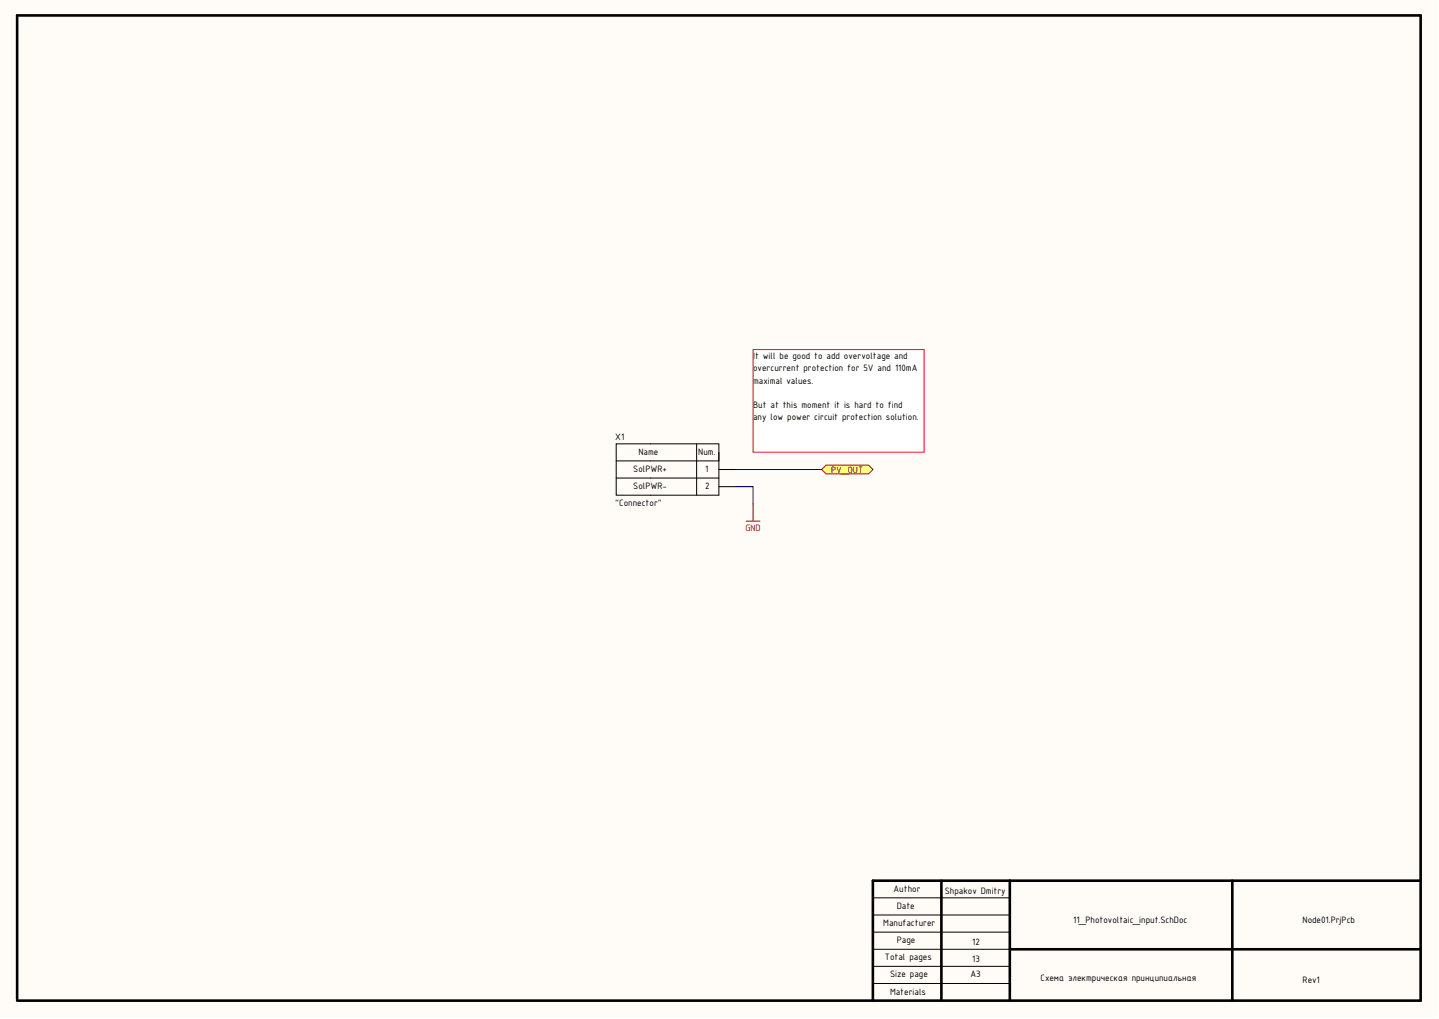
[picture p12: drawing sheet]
<svg xmlns="http://www.w3.org/2000/svg" width="420mm" height="297mm" viewBox="0 0 420 297" stroke-linecap="round" stroke-linejoin="round" font-family="sans-serif">
<defs><g id="words">
<g font-size="2.9">
<text x="219.7" y="104.7">It will be good to add overvoltage and</text>
<text x="219.7" y="108.3">overcurrent protection for 5V and 110mA</text>
<text x="219.7" y="111.8">maximal values.</text>
<text x="219.7" y="118.9">But at this moment it is hard to find</text>
<text x="219.7" y="122.5">any low power circuit protection solution.</text>
<text x="179.5" y="128.4">X1</text>
<text x="184.7" y="137.6">SolPWR+</text>
<text x="186.3" y="132.6">Name</text>
<text x="203.7" y="132.6">Num.</text>
<text x="205.7" y="137.6">1</text>
<text x="184.7" y="142.6">SolPWR-</text>
<text x="205.7" y="142.6">2</text>
<text x="179.5" y="147.4">&quot;Connector&quot;</text>
<text x="260.7" y="260">Author</text>
<text x="275.6" y="260.5">Shpakov Dmitry</text>
<text x="257.7" y="270">Manufacturer</text>
<text x="261.6" y="265">Date</text>
<text x="313.1" y="269">11_Photovoltaic_input.SchDoc</text>
<text x="380" y="269">Node01.PrjPcb</text>
<text x="261.6" y="275">Page</text>
<text x="283.6" y="275.5">12</text>
<text x="258.2" y="279.9">Total pages</text>
<text x="283.6" y="280.4">13</text>
<text x="259.7" y="284.9">Size page</text>
<text x="283.1" y="284.9">A3</text>
<text x="303.6" y="285.9">Схема электрическая принципиальная</text>
<text x="380" y="286.5">Rev1</text>
<text x="259.7" y="290">Materials</text>
</g>
<g font-size="2.9" fill="#800000">
<text x="242.5" y="137.9">PV_OUT</text>
<text x="217.5" y="154.7">GND</text>
</g>
</g></defs>
<path d="M0 0h419.4v296.6h-419.4z" fill="#fffcf8"/>
<path d="M274.6 256.7v35M294.6 256.7v35M359.5 256.7v35M414.5 256.7h-159.9v35M294.6 276.7h119.9M5 291.2v-286.7h409.5v287.2h-409.5" fill="none" stroke="#000" stroke-width=".76"/>
<path d="M179.8 139.4h29.9M203.2 129.4v15M209.7 131.9v12.5h-29.9v-15h29.9v5h-29.9M209.7 136.9h5M209.7 141.9h5M254.6 276.7h40M254.6 271.7h40M254.6 266.7h40M254.6 261.7h40M254.6 286.7h40M254.6 281.7h40" fill="none" stroke="#000" stroke-width=".29"/>
<path d="M217.7 151.9h4M219.7 146.8v5.1" fill="none" stroke="#800000" stroke-width=".29"/>
<path d="M240.9 135.6h12.5l1.2 1.3-1.2 1.2h-12.5l-1.2-1.2z" fill-rule="evenodd" fill="#ffff80" stroke="#800000" stroke-width=".29"/>
<path d="M214.7 136.9h25M214.7 141.9h5v4.9" fill="none" stroke="#000080" stroke-width=".29"/>
<path d="M219.7 101.9h49.9v29.9h-49.9z" fill="#fff" stroke="#ee0e22" stroke-width=".29"/>
<use href="#words"/>
</svg>
